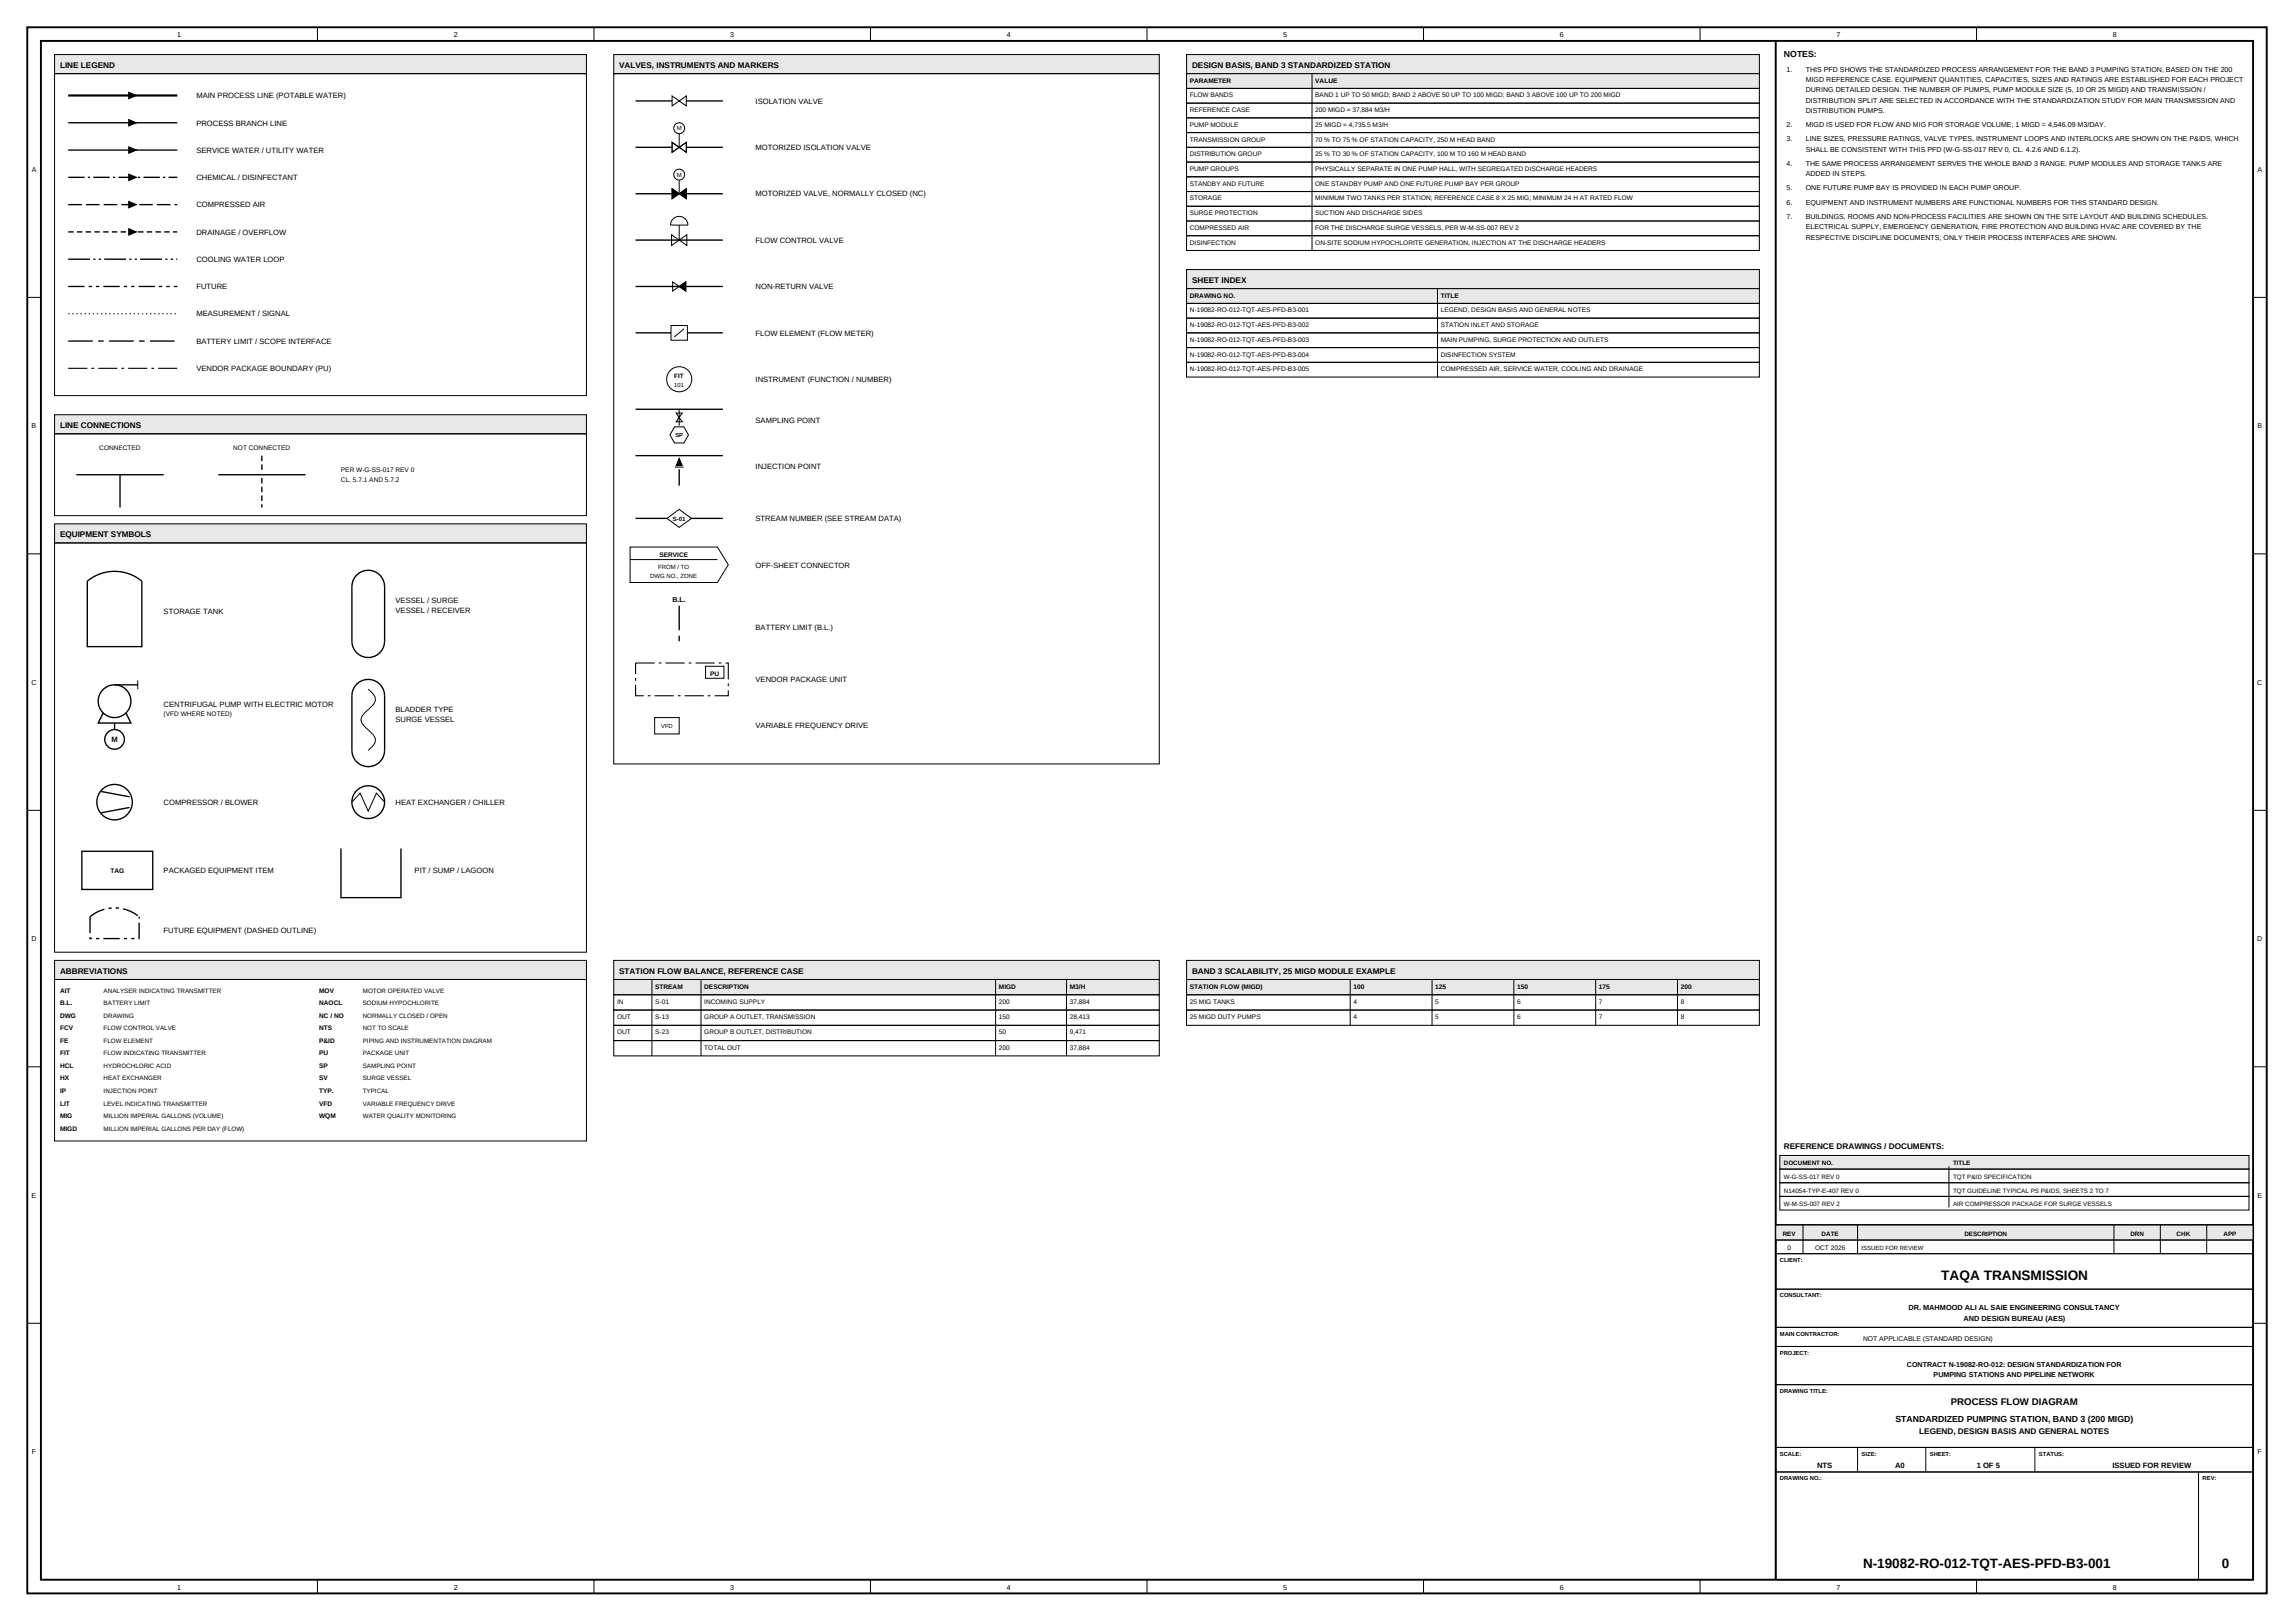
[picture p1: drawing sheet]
<svg xmlns="http://www.w3.org/2000/svg" width="1189mm" height="841mm" viewBox="0 0 1189 841" stroke-linecap="round" stroke-linejoin="round" font-family="sans-serif">
<defs><g id="words">
<text font-size="7.1" x="1006" y="663">TAQA TRANSMISSION</text>
<g font-size="7">
<text x="966" y="813">N-19082-RO-012-TQT-AES-PFD-B3-001</text>
<text x="1152" y="813">0</text>
</g>
<text font-size="5" x="1011" y="728">PROCESS FLOW DIAGRAM</text>
<g font-size="4.5">
<text x="925" y="30">NOTES:</text>
<text x="982" y="737">STANDARDIZED PUMPING STATION, BAND 3 (200 MIGD)</text>
</g>
<g font-size="4.2">
<text x="31" y="35">LINE LEGEND</text>
<text x="321" y="35">VALVES, INSTRUMENTS AND MARKERS</text>
<text x="618" y="35">DESIGN BASIS, BAND 3 STANDARDIZED STATION</text>
<text x="618" y="147">SHEET INDEX</text>
<text x="31" y="222">LINE CONNECTIONS</text>
<text x="31" y="279">EQUIPMENT SYMBOLS</text>
<text x="31" y="505">ABBREVIATIONS</text>
<text x="321" y="505">STATION FLOW BALANCE, REFERENCE CASE</text>
<text x="618" y="505">BAND 3 SCALABILITY, 25 MIGD MODULE EXAMPLE</text>
<text x="925" y="595">REFERENCE DRAWINGS / DOCUMENTS:</text>
<text x="995" y="743">LEGEND, DESIGN BASIS AND GENERAL NOTES</text>
</g>
<g font-size="4">
<text x="102" y="51">MAIN PROCESS LINE (POTABLE WATER)</text>
<text x="392" y="54">ISOLATION VALVE</text>
<text x="102" y="65">PROCESS BRANCH LINE</text>
<text x="392" y="78">MOTORIZED ISOLATION VALVE</text>
<text x="102" y="79">SERVICE WATER / UTILITY WATER</text>
<text x="102" y="93">CHEMICAL / DISINFECTANT</text>
<text x="392" y="102">MOTORIZED VALVE, NORMALLY CLOSED (NC)</text>
<text x="102" y="107">COMPRESSED AIR</text>
<text x="102" y="122">DRAINAGE / OVERFLOW</text>
<text x="392" y="126">FLOW CONTROL VALVE</text>
<text x="102" y="136">COOLING WATER LOOP</text>
<text x="102" y="150">FUTURE</text>
<text x="392" y="150">NON-RETURN VALVE</text>
<text x="102" y="164">MEASUREMENT / SIGNAL</text>
<text x="392" y="174">FLOW ELEMENT (FLOW METER)</text>
<text x="102" y="178">BATTERY LIMIT / SCOPE INTERFACE</text>
<text x="102" y="192">VENDOR PACKAGE BOUNDARY (PU)</text>
<text x="392" y="198">INSTRUMENT (FUNCTION / NUMBER)</text>
<text x="392" y="219">SAMPLING POINT</text>
<text x="392" y="243">INJECTION POINT</text>
<text x="392" y="270">STREAM NUMBER (SEE STREAM DATA)</text>
<text x="392" y="294">OFF-SHEET CONNECTOR</text>
<text x="205" y="312">VESSEL / SURGE</text>
<text x="205" y="318">VESSEL / RECEIVER</text>
<text x="85" y="318">STORAGE TANK</text>
<text x="392" y="327">BATTERY LIMIT (B.L.)</text>
<text x="392" y="353">VENDOR PACKAGE UNIT</text>
<text x="85" y="366">CENTRIFUGAL PUMP WITH ELECTRIC MOTOR</text>
<text x="205" y="369">BLADDER TYPE</text>
<text x="205" y="374">SURGE VESSEL</text>
<text x="392" y="377">VARIABLE FREQUENCY DRIVE</text>
<text x="58" y="385">M</text>
<text x="85" y="417">COMPRESSOR / BLOWER</text>
<text x="205" y="417">HEAT EXCHANGER / CHILLER</text>
<text x="85" y="452">PACKAGED EQUIPMENT ITEM</text>
<text x="215" y="452">PIT / SUMP / LAGOON</text>
<text x="85" y="484">FUTURE EQUIPMENT (DASHED OUTLINE)</text>
<text x="942" y="760">NTS</text>
<text x="982" y="760">A0</text>
<text x="1025" y="760">1 OF 5</text>
<text x="1095" y="760">ISSUED FOR REVIEW</text>
</g>
<g font-size="3.8">
<text x="989" y="679">DR. MAHMOOD ALI AL SAIE ENGINEERING CONSULTANCY</text>
<text x="1018" y="684">AND DESIGN BUREAU (AES)</text>
</g>
<g font-size="3.7">
<text x="92" y="19">1</text>
<text x="235" y="19">2</text>
<text x="379" y="19">3</text>
<text x="522" y="19">4</text>
<text x="665" y="19">5</text>
<text x="808" y="19">6</text>
<text x="952" y="19">7</text>
<text x="1095" y="19">8</text>
<text x="926" y="37">1.</text>
<text x="936" y="37">THIS PFD SHOWS THE STANDARDIZED PROCESS ARRANGEMENT FOR THE BAND 3 PUMPING STATION, BASED ON THE 200</text>
<text x="936" y="43">MIGD REFERENCE CASE. EQUIPMENT QUANTITIES, CAPACITIES, SIZES AND RATINGS ARE ESTABLISHED FOR EACH PROJECT</text>
<text x="936" y="48">DURING DETAILED DESIGN. THE NUMBER OF PUMPS, PUMP MODULE SIZE (5, 10 OR 25 MIGD) AND TRANSMISSION /</text>
<text x="936" y="53">DISTRIBUTION SPLIT ARE SELECTED IN ACCORDANCE WITH THE STANDARDIZATION STUDY FOR MAIN TRANSMISSION AND</text>
<text x="936" y="58">DISTRIBUTION PUMPS.</text>
<text x="926" y="66">2.</text>
<text x="936" y="66">MIGD IS USED FOR FLOW AND MIG FOR STORAGE VOLUME; 1 MIGD = 4,546.09 M3/DAY.</text>
<text x="926" y="73">3.</text>
<text x="936" y="73">LINE SIZES, PRESSURE RATINGS, VALVE TYPES, INSTRUMENT LOOPS AND INTERLOCKS ARE SHOWN ON THE P&amp;IDS, WHICH</text>
<text x="936" y="79">SHALL BE CONSISTENT WITH THIS PFD (W-G-SS-017 REV 0, CL. 4.2.6 AND 6.1.2).</text>
<text x="16" y="89">A</text>
<text x="926" y="86">4.</text>
<text x="936" y="86">THE SAME PROCESS ARRANGEMENT SERVES THE WHOLE BAND 3 RANGE. PUMP MODULES AND STORAGE TANKS ARE</text>
<text x="1170" y="89">A</text>
<text x="936" y="91">ADDED IN STEPS.</text>
<text x="926" y="99">5.</text>
<text x="936" y="99">ONE FUTURE PUMP BAY IS PROVIDED IN EACH PUMP GROUP.</text>
<text x="926" y="106">6.</text>
<text x="936" y="106">EQUIPMENT AND INSTRUMENT NUMBERS ARE FUNCTIONAL NUMBERS FOR THIS STANDARD DESIGN.</text>
<text x="926" y="114">7.</text>
<text x="936" y="114">BUILDINGS, ROOMS AND NON-PROCESS FACILITIES ARE SHOWN ON THE SITE LAYOUT AND BUILDING SCHEDULES.</text>
<text x="936" y="119">ELECTRICAL SUPPLY, EMERGENCY GENERATION, FIRE PROTECTION AND BUILDING HVAC ARE COVERED BY THE</text>
<text x="936" y="124">RESPECTIVE DISCIPLINE DOCUMENTS; ONLY THEIR PROCESS INTERFACES ARE SHOWN.</text>
<text x="16" y="222">B</text>
<text x="1170" y="222">B</text>
<text x="349" y="312">B.L.</text>
<text x="16" y="355">C</text>
<text x="1170" y="355">C</text>
<text x="16" y="488">D</text>
<text x="1170" y="488">D</text>
<text x="16" y="621">E</text>
<text x="1170" y="621">E</text>
<text x="988" y="708">CONTRACT N-19082-RO-012: DESIGN STANDARDIZATION FOR</text>
<text x="1002" y="714">PUMPING STATIONS AND PIPELINE NETWORK</text>
<text x="16" y="754">F</text>
<text x="1170" y="754">F</text>
<text x="92" y="824">1</text>
<text x="235" y="824">2</text>
<text x="379" y="824">3</text>
<text x="522" y="824">4</text>
<text x="665" y="824">5</text>
<text x="808" y="824">6</text>
<text x="952" y="824">7</text>
<text x="1095" y="824">8</text>
</g>
<text font-size="3.5" x="966" y="695">NOT APPLICABLE (STANDARD DESIGN)</text>
<g font-size="3.4">
<text x="617" y="43">PARAMETER</text>
<text x="682" y="43">VALUE</text>
<text x="617" y="50">FLOW BANDS</text>
<text x="682" y="50">BAND 1 UP TO 50 MIGD; BAND 2 ABOVE 50 UP TO 100 MIGD; BAND 3 ABOVE 100 UP TO 200 MIGD</text>
<text x="617" y="58">REFERENCE CASE</text>
<text x="682" y="58">200 MIGD = 37,884 M3/H</text>
<text x="617" y="66">PUMP MODULE</text>
<text x="682" y="66">25 MIGD = 4,735.5 M3/H</text>
<text x="617" y="73">TRANSMISSION GROUP</text>
<text x="682" y="73">70 % TO 75 % OF STATION CAPACITY, 250 M HEAD BAND</text>
<text x="617" y="81">DISTRIBUTION GROUP</text>
<text x="682" y="81">25 % TO 30 % OF STATION CAPACITY, 100 M TO 160 M HEAD BAND</text>
<text x="617" y="89">PUMP GROUPS</text>
<text x="682" y="89">PHYSICALLY SEPARATE IN ONE PUMP HALL, WITH SEGREGATED DISCHARGE HEADERS</text>
<text x="617" y="96">STANDBY AND FUTURE</text>
<text x="682" y="96">ONE STANDBY PUMP AND ONE FUTURE PUMP BAY PER GROUP</text>
<text x="617" y="104">STORAGE</text>
<text x="682" y="104">MINIMUM TWO TANKS PER STATION; REFERENCE CASE 8 X 25 MIG; MINIMUM 24 H AT RATED FLOW</text>
<text x="617" y="112">SURGE PROTECTION</text>
<text x="682" y="112">SUCTION AND DISCHARGE SIDES</text>
<text x="617" y="119">COMPRESSED AIR</text>
<text x="682" y="119">FOR THE DISCHARGE SURGE VESSELS, PER W-M-SS-007 REV 2</text>
<text x="617" y="127">DISINFECTION</text>
<text x="682" y="127">ON-SITE SODIUM HYPOCHLORITE GENERATION, INJECTION AT THE DISCHARGE HEADERS</text>
<text x="617" y="155">DRAWING NO.</text>
<text x="747" y="155">TITLE</text>
<text x="617" y="162">N-19082-RO-012-TQT-AES-PFD-B3-001</text>
<text x="747" y="162">LEGEND, DESIGN BASIS AND GENERAL NOTES</text>
<text x="617" y="169">N-19082-RO-012-TQT-AES-PFD-B3-002</text>
<text x="747" y="169">STATION INLET AND STORAGE</text>
<text x="617" y="177">N-19082-RO-012-TQT-AES-PFD-B3-003</text>
<text x="747" y="177">MAIN PUMPING, SURGE PROTECTION AND OUTLETS</text>
<text x="617" y="185">N-19082-RO-012-TQT-AES-PFD-B3-004</text>
<text x="747" y="185">DISINFECTION SYSTEM</text>
<text x="617" y="192">N-19082-RO-012-TQT-AES-PFD-B3-005</text>
<text x="747" y="192">COMPRESSED AIR, SERVICE WATER, COOLING AND DRAINAGE</text>
<text x="51" y="233">CONNECTED</text>
<text x="121" y="233">NOT CONNECTED</text>
<text x="177" y="245">PER W-G-SS-017 REV 0</text>
<text x="177" y="250">CL. 5.7.1 AND 5.7.2</text>
<text x="342" y="288">SERVICE</text>
<text x="368" y="350">PU</text>
<text x="85" y="371">(VFD WHERE NOTED)</text>
<text x="57" y="452">TAG</text>
<text x="31" y="514">AIT</text>
<text x="165" y="514">MOV</text>
<text x="340" y="513">STREAM</text>
<text x="365" y="513">DESCRIPTION</text>
<text x="518" y="513">MIGD</text>
<text x="554" y="513">M3/H</text>
<text x="617" y="513">STATION FLOW (MIGD)</text>
<text x="702" y="513">100</text>
<text x="744" y="513">125</text>
<text x="786" y="513">150</text>
<text x="829" y="513">175</text>
<text x="871" y="513">200</text>
<text x="31" y="521">B.L.</text>
<text x="165" y="521">NAOCL</text>
<text x="320" y="520">IN</text>
<text x="340" y="520">S-01</text>
<text x="365" y="520">INCOMING SUPPLY</text>
<text x="518" y="520">200</text>
<text x="554" y="520">37,884</text>
<text x="617" y="520">25 MIG TANKS</text>
<text x="702" y="520">4</text>
<text x="744" y="520">5</text>
<text x="786" y="520">6</text>
<text x="829" y="520">7</text>
<text x="871" y="520">8</text>
<text x="31" y="527">DWG</text>
<text x="165" y="527">NC / NO</text>
<text x="31" y="534">FCV</text>
<text x="165" y="534">NTS</text>
<text x="320" y="528">OUT</text>
<text x="340" y="528">S-13</text>
<text x="365" y="528">GROUP A OUTLET, TRANSMISSION</text>
<text x="518" y="528">150</text>
<text x="554" y="528">28,413</text>
<text x="617" y="528">25 MIGD DUTY PUMPS</text>
<text x="702" y="528">4</text>
<text x="744" y="528">5</text>
<text x="786" y="528">6</text>
<text x="829" y="528">7</text>
<text x="871" y="528">8</text>
<text x="320" y="536">OUT</text>
<text x="340" y="536">S-23</text>
<text x="365" y="536">GROUP B OUTLET, DISTRIBUTION</text>
<text x="518" y="536">50</text>
<text x="554" y="536">9,471</text>
<text x="31" y="540">FE</text>
<text x="165" y="540">P&amp;ID</text>
<text x="365" y="544">TOTAL OUT</text>
<text x="518" y="544">200</text>
<text x="554" y="544">37,884</text>
<text x="31" y="547">FIT</text>
<text x="165" y="547">PU</text>
<text x="31" y="553">HCL</text>
<text x="165" y="553">SP</text>
<text x="31" y="560">HX</text>
<text x="165" y="560">SV</text>
<text x="31" y="566">IP</text>
<text x="165" y="566">TYP.</text>
<text x="31" y="573">LIT</text>
<text x="165" y="573">VFD</text>
<text x="31" y="579">MIG</text>
<text x="165" y="579">WQM</text>
<text x="31" y="586">MIGD</text>
<text x="927" y="648">0</text>
<text x="941" y="648">OCT 2026</text>
</g>
<g font-size="3.3">
<text x="350" y="196">FIT</text>
<text x="54" y="514">ANALYSER INDICATING TRANSMITTER</text>
<text x="188" y="514">MOTOR OPERATED VALVE</text>
<text x="54" y="521">BATTERY LIMIT</text>
<text x="188" y="521">SODIUM HYPOCHLORITE</text>
<text x="54" y="527">DRAWING</text>
<text x="188" y="527">NORMALLY CLOSED / OPEN</text>
<text x="54" y="534">FLOW CONTROL VALVE</text>
<text x="188" y="534">NOT TO SCALE</text>
<text x="54" y="540">FLOW ELEMENT</text>
<text x="188" y="540">PIPING AND INSTRUMENTATION DIAGRAM</text>
<text x="54" y="547">FLOW INDICATING TRANSMITTER</text>
<text x="188" y="547">PACKAGE UNIT</text>
<text x="54" y="553">HYDROCHLORIC ACID</text>
<text x="188" y="553">SAMPLING POINT</text>
<text x="54" y="560">HEAT EXCHANGER</text>
<text x="188" y="560">SURGE VESSEL</text>
<text x="54" y="566">INJECTION POINT</text>
<text x="188" y="566">TYPICAL</text>
<text x="54" y="573">LEVEL INDICATING TRANSMITTER</text>
<text x="188" y="573">VARIABLE FREQUENCY DRIVE</text>
<text x="54" y="579">MILLION IMPERIAL GALLONS (VOLUME)</text>
<text x="188" y="579">WATER QUALITY MONITORING</text>
<text x="54" y="586">MILLION IMPERIAL GALLONS PER DAY (FLOW)</text>
<text x="925" y="604">DOCUMENT NO.</text>
<text x="1012" y="604">TITLE</text>
<text x="925" y="611">W-G-SS-017 REV 0</text>
<text x="1012" y="611">TQT P&amp;ID SPECIFICATION</text>
<text x="925" y="618">N14054-TYP-E-407 REV 0</text>
<text x="1012" y="618">TQT GUIDELINE TYPICAL PS P&amp;IDS, SHEETS 2 TO 7</text>
<text x="925" y="625">W-M-SS-007 REV 2</text>
<text x="1012" y="625">AIR COMPRESSOR PACKAGE FOR SURGE VESSELS</text>
<text x="924" y="640">REV</text>
<text x="944" y="640">DATE</text>
<text x="1018" y="640">DESCRIPTION</text>
<text x="1104" y="640">DRN</text>
<text x="1128" y="640">CHK</text>
<text x="1152" y="640">APP</text>
</g>
<g font-size="3.1">
<text x="351" y="68">M</text>
<text x="351" y="92">M</text>
<text x="349" y="270">S-01</text>
<text x="337" y="300">DWG NO., ZONE</text>
<text x="341" y="295">FROM / TO</text>
<text x="965" y="648">ISSUED FOR REVIEW</text>
</g>
<g font-size="3">
<text x="349" y="201">101</text>
<text x="350" y="227">SP</text>
<text x="343" y="377">VFD</text>
<text x="923" y="654">CLIENT:</text>
<text x="923" y="672">CONSULTANT:</text>
<text x="923" y="692">MAIN CONTRACTOR:</text>
<text x="923" y="702">PROJECT:</text>
<text x="923" y="722">DRAWING TITLE:</text>
<text x="923" y="754">SCALE:</text>
<text x="965" y="754">SIZE:</text>
<text x="1000" y="754">SHEET:</text>
<text x="1057" y="754">STATUS:</text>
<text x="923" y="767">DRAWING NO.:</text>
<text x="1142" y="767">REV:</text>
</g>
</g></defs>
<path d="M28 28h276v10h-276z" fill="#e8e8e8" stroke="#000" stroke-width=".52"/>
<path d="M28 38h276v167h-276z" fill="none" stroke="#000" stroke-width=".52"/>
<path d="M35 49h57" fill="none" stroke="#000" stroke-width="1.1" stroke-linecap="butt"/>
<path d="M67 48l4 1-4 2zM67 62l4 2-4 1zM67 76l4 2-4 1zM67 90l4 2-4 2zM67 104l4 2-4 2zM67 119l4 1-4 2z" fill="#000" stroke="#000" stroke-width=".52"/>
<path d="M35 64h57M35 78h57" fill="none" stroke="#000" stroke-width=".71" stroke-linecap="butt"/>
<path d="M35 92h57" fill="none" stroke="#000" stroke-width=".71" stroke-dasharray="8.5 1.7 1.1 1.7" stroke-linecap="butt"/>
<path d="M35 106h57" fill="none" stroke="#000" stroke-width=".71" stroke-dasharray="7.1 2.1" stroke-linecap="butt"/>
<path d="M35 120h57" fill="none" stroke="#000" stroke-width=".71" stroke-dasharray="2.8 1.7" stroke-linecap="butt"/>
<path d="M35 134h57" fill="none" stroke="#000" stroke-width=".71" stroke-dasharray="11.3 1.7 1.1 1.7 1.1 1.7" stroke-linecap="butt"/>
<path d="M35 148h57" fill="none" stroke="#000" stroke-width=".71" stroke-dasharray="8.5 2.1 1.7 2.1 1.7 2.1" stroke-linecap="butt"/>
<path d="M35 163h57" fill="none" stroke="#000" stroke-width=".52" stroke-dasharray=".7 1.4" stroke-linecap="butt"/>
<path d="M35 177h57" fill="none" stroke="#000" stroke-width=".71" stroke-dasharray="12.7 2.8 2.8 2.8" stroke-linecap="butt"/>
<path d="M35 191h57" fill="none" stroke="#000" stroke-width=".57" stroke-dasharray="9.9 2.1 1.4 2.1" stroke-linecap="butt"/>
<path d="M28 215h276v10h-276z" fill="#e8e8e8" stroke="#000" stroke-width=".52"/>
<path d="M28 225h276v42h-276z" fill="none" stroke="#000" stroke-width=".52"/>
<path d="M40 246h45M62 246v17M113 246h45" fill="none" stroke="#000" stroke-width=".71" stroke-linecap="butt"/>
<path d="M136 236v8M136 248v15" fill="none" stroke="#000" stroke-width=".71" stroke-dasharray="2.8 1.7" stroke-linecap="butt"/>
<path d="M28 271h276v10h-276z" fill="#e8e8e8" stroke="#000" stroke-width=".52"/>
<path d="M28 281h276v212h-276z" fill="none" stroke="#000" stroke-width=".52"/>
<path d="M45 301a22 22 0 0 1 29 0v34h-29z" fill="none" stroke="#000" stroke-width=".71" stroke-linecap="butt"/>
<circle cx="59" cy="363" r="8" fill="#fff" stroke="#000" stroke-width=".71" stroke-linecap="butt"/>
<path d="M59 355h12M53 369l-2 6h17l-3-6M59 375v3" fill="none" stroke="#000" stroke-width=".71" stroke-linecap="butt"/>
<path d="M71 353v4" fill="none" stroke="#000" stroke-width=".52"/>
<circle cx="59" cy="383" r="5" fill="#fff" stroke="#000" stroke-width=".71" stroke-linecap="butt"/>
<path d="M185 298a8 8 0 0 1 9-2 8 8 0 0 1 5 8v28a8 8 0 0 1-8 9 8 8 0 0 1-9-9v-28a8 8 0 0 1 3-6zM185 355a8 8 0 0 1 9-2 8 8 0 0 1 5 8v28a8 8 0 0 1-8 8 8 8 0 0 1-9-8v-28a8 8 0 0 1 3-6z" fill="none" stroke="#000" stroke-width=".71" stroke-linecap="butt"/>
<path d="M191 357l3 4 1 2-1 2a19 19 0 0 0-7 8 19 19 0 0 0 7 8l1 2-1 2-3 4" fill="none" stroke="#000" stroke-width=".52"/>
<circle cx="59" cy="416" r="9" fill="#fff" stroke="#000" stroke-width=".71" stroke-linecap="butt"/>
<path d="M52 410l15 3M67 418l-15 3" fill="none" stroke="#000" stroke-width=".71" stroke-linecap="butt"/>
<circle cx="191" cy="416" r="8" fill="#fff" stroke="#000" stroke-width=".71" stroke-linecap="butt"/>
<path d="M182 416l5-5 4 9 4-9 4 5" fill="none" stroke="#000" stroke-width=".52"/>
<path d="M42 441h37v20h-37z" fill="#fff" stroke="#000" stroke-width=".71" stroke-linecap="butt"/>
<path d="M177 440v25h31v-25" fill="none" stroke="#000" stroke-width=".71" stroke-linecap="butt"/>
<path d="M47 475v11h25v-11M47 475a20 20 0 0 1 25 0" fill="none" stroke="#000" stroke-width=".71" stroke-dasharray="8.5 2.1 1.7 2.1 1.7 2.1" stroke-linecap="butt"/>
<path d="M318 28h283v10h-283z" fill="#e8e8e8" stroke="#000" stroke-width=".52"/>
<path d="M329 52h46" fill="none" stroke="#000" stroke-width=".71" stroke-linecap="butt"/>
<path d="M348 50v5l8-5v5z" fill="#fff" stroke="#000" stroke-width=".52"/>
<path d="M329 76h46" fill="none" stroke="#000" stroke-width=".71" stroke-linecap="butt"/>
<path d="M348 74v5l8-5v5z" fill="#fff" stroke="#000" stroke-width=".52"/>
<g fill="none" stroke="#000" stroke-width=".52">
<path d="M348 74v5l8-5v5zM352 69v7M352 93v7M349 113a5 5 0 0 1 5-1 5 5 0 0 1 3 5h-9zM352 117v7M348 122v5l8-5v5zM349 146v5l6-5v5z"/>
<circle cx="352" cy="66" r="2.8"/>
<circle cx="352" cy="90" r="2.8"/>
</g>
<path d="M329 100h46M329 124h46M329 148h46M329 172h46" fill="none" stroke="#000" stroke-width=".71" stroke-linecap="butt"/>
<path d="M348 98v5l8-5v5zM352 148l3-2v5z" fill="#000" stroke="#000" stroke-width=".52"/>
<path d="M348 169h8v7h-8z" fill="#fff" stroke="#000" stroke-width=".52"/>
<path d="M355 170l-6 5" fill="none" stroke="#000" stroke-width=".52"/>
<circle cx="352" cy="197" r="7" fill="#fff" stroke="#000" stroke-width=".52"/>
<path d="M329 212h46" fill="none" stroke="#000" stroke-width=".71" stroke-linecap="butt"/>
<path d="M350 214h4l-4 5h4zM352 212v9" fill="none" stroke="#000" stroke-width=".52"/>
<path d="M350 221h4l3 4-3 5h-4l-3-5z" fill="#fff" stroke="#000" stroke-width=".52"/>
<path d="M329 236h46M329 269h46" fill="none" stroke="#000" stroke-width=".71" stroke-linecap="butt"/>
<path d="M352 252v-14" fill="none" stroke="#000" stroke-width=".71" stroke-dasharray="8.5 1.7 1.1 1.7" stroke-linecap="butt"/>
<path d="M352 238l2 3h-4z" fill="#000" stroke="#000" stroke-width=".52"/>
<path d="M350 242h4" fill="none" stroke="#000" stroke-width=".52"/>
<g fill="#fff" stroke="#000" stroke-width=".52">
<path d="M346 269l6-5 6 5-6 4z"/>
<path d="M327 283h45l5 10-5 9h-45z"/>
</g>
<path d="M327 290h45" fill="none" stroke="#000" stroke-width=".52"/>
<path d="M352 314v20" fill="none" stroke="#000" stroke-width=".71" stroke-dasharray="12.7 2.8 2.8 2.8" stroke-linecap="butt"/>
<path d="M329 344h48v17h-48z" fill="none" stroke="#000" stroke-width=".57" stroke-dasharray="9.9 2.1 1.4 2.1" stroke-linecap="butt"/>
<g fill="#fff" stroke="#000" stroke-width=".52">
<path d="M366 345h9v6h-9z"/>
<path d="M339 372h13v8h-13z"/>
</g>
<path d="M318 38h283v358h-283z" fill="none" stroke="#000" stroke-width=".52"/>
<g fill="#e8e8e8" stroke="#000" stroke-width=".52">
<path d="M615 28h297v10h-297z"/>
<path d="M615 38h297v8h-297z"/>
</g>
<path d="M680 38v92M615 46h297v7h-297zM615 53h297v8h-297zM615 61h297v8h-297zM615 69h297v7h-297zM615 76h297v8h-297zM615 84h297v8h-297zM615 92h297v7h-297zM615 99h297v8h-297zM615 107h297v8h-297zM615 115h297v7h-297zM615 122h297v8h-297z" fill="none" stroke="#000" stroke-width=".52"/>
<g fill="#e8e8e8" stroke="#000" stroke-width=".52">
<path d="M615 140h297v10h-297z"/>
<path d="M615 150h297v7h-297z"/>
</g>
<path d="M615 157h297v8h-297zM745 150v45M615 165h297v7h-297zM615 172h297v8h-297zM615 180h297v8h-297zM615 188h297v7h-297z" fill="none" stroke="#000" stroke-width=".52"/>
<g fill="#e8e8e8" stroke="#000" stroke-width=".52">
<path d="M318 498h283v10h-283z"/>
<path d="M318 508h283v7h-283z"/>
</g>
<path d="M318 515h283v8h-283zM338 508v39M363 508v39M516 508v39M553 508v39M318 523h283v8h-283zM318 531h283v8h-283zM318 539h283v8h-283z" fill="none" stroke="#000" stroke-width=".52"/>
<g fill="#e8e8e8" stroke="#000" stroke-width=".52">
<path d="M615 498h297v10h-297z"/>
<path d="M615 508h297v7h-297z"/>
</g>
<path d="M615 515h297v8h-297zM700 508v23M742 508v23M785 508v23M827 508v23M869 508v23M615 523h297v8h-297z" fill="none" stroke="#000" stroke-width=".52"/>
<path d="M28 498h276v10h-276z" fill="#e8e8e8" stroke="#000" stroke-width=".52"/>
<g fill="none" stroke="#000" stroke-width=".52">
<path d="M165 14v7M308 14v7M451 14v7M594 14v7M738 14v7M881 14v7M1024 14v7M14 154h7M1168 154h7M14 287h7M1168 287h7M14 420h7"/>
<path d="M1168 420h7M28 508h276v83h-276zM14 553h7M1168 553h7M14 686h7M1168 686h7M165 819v7M308 819v7M451 819v7M594 819v7M738 819v7M881 819v7"/>
<path d="M1024 819v7"/>
</g>
<path d="M14 14h1161v812h-1161zM21 21h1147v798h-1147zM920 21v798M920 635h248" fill="none" stroke="#000" stroke-width=".99" stroke-linecap="butt"/>
<path d="M920 635h248v8h-248z" fill="#e8e8e8" stroke="#000" stroke-width=".52"/>
<g fill="none" stroke="#000" stroke-width=".52">
<path d="M935 635v15M963 635v15M1096 635v15M1120 635v15M1144 635v15M920 643h248v7h-248zM920 650h248v18h-248zM920 668h248v20h-248zM920 688h248v10h-248zM920 698h248v19h-248zM920 717h248v33h-248zM920 750h248v13h-248z"/>
<path d="M963 750v13M998 750v13M1055 750v13M920 763h248v56h-248zM1140 763v56"/>
</g>
<path d="M923 599h243v7h-243z" fill="#e8e8e8" stroke="#000" stroke-width=".52"/>
<path d="M923 606h243v7h-243zM923 613h243v7h-243zM923 620h243v7h-243zM1010 604v22" fill="none" stroke="#000" stroke-width=".52"/>
<use href="#words"/>
</svg>
